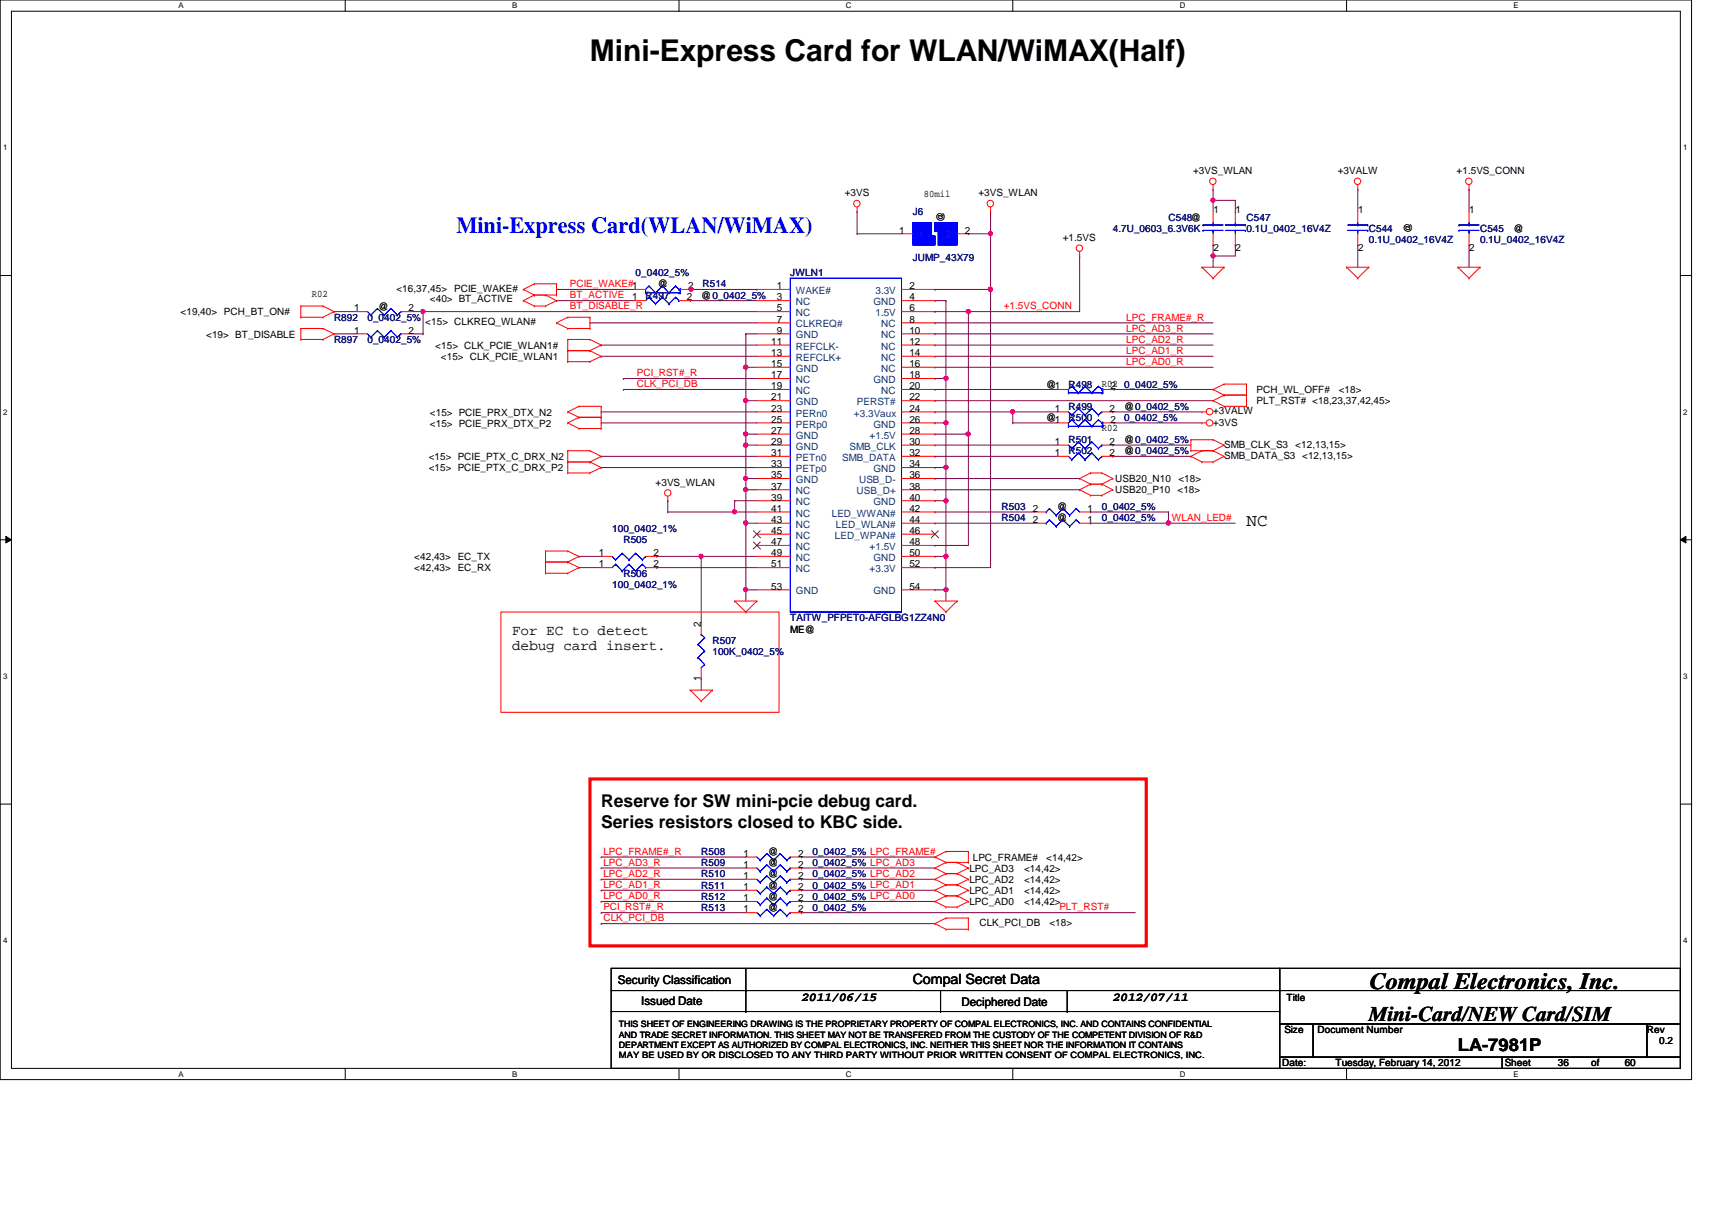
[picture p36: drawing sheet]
<svg xmlns="http://www.w3.org/2000/svg" width="297mm" height="210mm" viewBox="0 0 297 210" stroke-linecap="round" stroke-linejoin="round" font-family="sans-serif">
<defs><g id="words">
<text font-size="5.2" x="102.4" y="10.6">Mini-Express Card for WLAN/WiMAX(Half)</text>
<text font-size="4" fill="#00f" x="79.2" y="40.4">Mini-Express Card(WLAN/WiMAX)</text>
<text font-size="4" x="237.7" y="171.6">Compal Electronics, Inc.</text>
<text font-size="3.6" x="237.5" y="177">Mini-Card/NEW Card/SIM</text>
<g font-size="3">
<text x="216.3" y="91.2">NC</text>
<text x="104.3" y="139.9">Reserve for SW mini-pcie debug card.</text>
<text x="104.3" y="143.6">Series resistors closed to KBC side.</text>
<text x="252.9" y="182.4">LA-7981P</text>
</g>
<g font-size="2.5">
<text x="88.9" y="110.1">For EC to detect</text>
<text x="88.9" y="112.8">debug card insert.</text>
<text x="158.4" y="170.8">Compal Secret Data</text>
</g>
<g font-size="2.1">
<text x="107.2" y="170.6">Security Classification</text>
<text x="139.1" y="173.6">2011/06/15</text>
<text x="193.1" y="173.6">2012/07/11</text>
<text x="111.2" y="174.3">Issued Date</text>
<text x="166.8" y="174.5">Deciphered Date</text>
</g>
<g font-size="1.7">
<text x="146.6" y="34">+3VS</text>
<text x="160.3" y="34.2">80mil</text>
<text x="169.8" y="34">+3VS_WLAN</text>
<text x="207" y="30.2">+3VS_WLAN</text>
<text x="232.1" y="30.2">+3VALW</text>
<text x="252.7" y="30.2">+1.5VS_CONN</text>
<text x="156" y="40.5">1</text>
<text x="163.8" y="38.4" transform="rotate(-90 163.8 38.4)">@</text>
<text x="167.4" y="40.5">2</text>
<text x="184.4" y="41.8">+1.5VS</text>
<text x="210.5" y="36.9">1</text>
<text x="214.4" y="36.9">1</text>
<text x="235.6" y="36.9">1</text>
<text x="244.9" y="40.3" transform="rotate(-90 244.9 40.3)">@</text>
<text x="254.9" y="36.9">1</text>
<text x="262.6" y="40.2">@</text>
<text x="210.5" y="43.5">2</text>
<text x="214.4" y="43.5">2</text>
<text x="235.6" y="43.5">2</text>
<text x="254.9" y="43.5">2</text>
<text x="54.1" y="51.6">R02</text>
<text x="65.7" y="53.8">@</text>
<text x="68.8" y="50.7">&lt;16,37,45&gt;</text>
<text x="74.6" y="52.4">&lt;40&gt; BT_ACTIVE</text>
<text x="78.8" y="50.7">PCIE_WAKE#</text>
<text x="109.7" y="52.1">1</text>
<text x="114.1" y="49.9">@</text>
<text x="119.2" y="52.1">2</text>
<text x="119.4" y="50.2">2</text>
<text x="121.7" y="51.8">@0_0402_5%</text>
<text x="134.8" y="50.2">1</text>
<text x="134.8" y="52.1">3</text>
<text x="157.8" y="50.2">2</text>
<text x="157.8" y="52.1">4</text>
<text x="31.3" y="54.7">&lt;19,40&gt; PCH_BT_ON#</text>
<text x="35.8" y="58.6">&lt;19&gt; BT_DISABLE</text>
<text x="61.4" y="57.9">1</text>
<text x="61.4" y="54">1</text>
<text x="70.9" y="57.9">2</text>
<text x="70.9" y="54">2</text>
<text x="73.8" y="56.4">&lt;15&gt; CLKREQ_WLAN#</text>
<text x="133.8" y="59.8">11</text>
<text x="134.8" y="54">5</text>
<text x="134.8" y="56">7</text>
<text x="134.8" y="57.9">9</text>
<text x="157.8" y="54">6</text>
<text x="157.8" y="56">8</text>
<text x="157.8" y="57.9">10</text>
<text x="157.8" y="59.8">12</text>
<text x="75.5" y="60.5">&lt;15&gt; CLK_PCIE_WLAN1#</text>
<text x="76.5" y="62.4">&lt;15&gt; CLK_PCIE_WLAN1</text>
<text x="133.8" y="61.8">13</text>
<text x="133.8" y="63.7">15</text>
<text x="133.8" y="65.6">17</text>
<text x="157.8" y="61.8">14</text>
<text x="157.8" y="63.7">16</text>
<text x="157.8" y="65.6">18</text>
<text x="133.8" y="67.5">19</text>
<text x="133.8" y="69.5">21</text>
<text x="133.8" y="71.4">23</text>
<text x="157.8" y="67.5">20</text>
<text x="157.8" y="69.5">22</text>
<text x="157.8" y="71.4">24</text>
<text x="181.5" y="67.3">@1</text>
<text x="183" y="71.4">1</text>
<text x="191.2" y="67.1">R02</text>
<text x="192.5" y="71.4">2</text>
<text x="192.7" y="67.5">2</text>
<text x="195" y="71.1">@0_0402_5%</text>
<text x="210.5" y="71.9">+3VALW</text>
<text x="218" y="70.1">PLT_RST# &lt;18,23,37,42,45&gt;</text>
<text x="218" y="68.2">PCH_WL_OFF#</text>
<text x="232.3" y="68.2">&lt;18&gt;</text>
<text x="74.6" y="72.1">&lt;15&gt; PCIE_PRX_DTX_N2</text>
<text x="74.6" y="74">&lt;15&gt; PCIE_PRX_DTX_P2</text>
<text x="133.8" y="73.3">25</text>
<text x="133.8" y="75.3">27</text>
<text x="133.8" y="77.2">29</text>
<text x="157.8" y="73.3">26</text>
<text x="157.8" y="75.3">28</text>
<text x="157.8" y="77.2">30</text>
<text x="181.5" y="73.1">@1</text>
<text x="183" y="77.2">1</text>
<text x="191.2" y="74.8">R02</text>
<text x="192.5" y="77.2">2</text>
<text x="192.7" y="73.3">2</text>
<text x="195" y="76.9">@0_0402_5%</text>
<text x="210.5" y="73.8">+3VS</text>
<text x="212.4" y="77.7">SMB_CLK_S3</text>
<text x="224.7" y="77.7">&lt;12,13,15&gt;</text>
<text x="74.4" y="79.8">&lt;15&gt; PCIE_PTX_C_DRX_N2</text>
<text x="74.4" y="81.7">&lt;15&gt; PCIE_PTX_C_DRX_P2</text>
<text x="133.8" y="79.1">31</text>
<text x="133.8" y="81.1">33</text>
<text x="133.8" y="83">35</text>
<text x="157.8" y="79.1">32</text>
<text x="157.8" y="81.1">34</text>
<text x="157.8" y="83">36</text>
<text x="183" y="79.1">1</text>
<text x="192.5" y="79.1">2</text>
<text x="193.5" y="83.7">USB20_N10</text>
<text x="195" y="78.8">@0_0402_5%</text>
<text x="204.5" y="83.7">&lt;18&gt;</text>
<text x="212.4" y="79.6">SMB_DATA_S3 &lt;12,13,15&gt;</text>
<text x="113.7" y="84.2">+3VS_WLAN</text>
<text x="133.8" y="84.9">37</text>
<text x="133.8" y="86.8">39</text>
<text x="133.8" y="88.8">41</text>
<text x="157.8" y="84.9">38</text>
<text x="157.8" y="86.8">40</text>
<text x="157.8" y="88.8">42</text>
<text x="179.2" y="88.8">2</text>
<text x="183.4" y="88.5">@</text>
<text x="188.7" y="88.8">1</text>
<text x="193.5" y="85.6">USB20_P10</text>
<text x="204.3" y="85.6">&lt;18&gt;</text>
<text x="133.8" y="90.7">43</text>
<text x="133.8" y="92.6">45</text>
<text x="133.8" y="94.6">47</text>
<text x="157.8" y="90.7">44</text>
<text x="157.8" y="92.6">46</text>
<text x="157.8" y="94.6">48</text>
<text x="179.2" y="90.7">2</text>
<text x="183.4" y="90.4">@</text>
<text x="188.7" y="90.7">1</text>
<text x="71.9" y="97.2">&lt;42,43&gt; EC_TX</text>
<text x="71.9" y="99.1">&lt;42,43&gt; EC_RX</text>
<text x="103.9" y="98.4">1</text>
<text x="103.9" y="96.5">1</text>
<text x="113.4" y="98.4">2</text>
<text x="113.4" y="96.5">2</text>
<text x="133.8" y="96.5">49</text>
<text x="133.8" y="98.4">51</text>
<text x="157.8" y="96.5">50</text>
<text x="157.8" y="98.4">52</text>
<text x="133.8" y="102.3">53</text>
<text x="157.8" y="102.3">54</text>
<text x="121.6" y="108.7" transform="rotate(-90 121.6 108.7)">2</text>
<text x="137.1" y="109.7">ME@</text>
<text x="121.6" y="118.2" transform="rotate(-90 121.6 118.2)">1</text>
<text x="129" y="148.6">1</text>
<text x="133.3" y="148.3">@</text>
<text x="138.5" y="148.6">2</text>
<text x="168.8" y="149.3">LPC_FRAME#</text>
<text x="181.5" y="149.3">&lt;14,42&gt;</text>
<text x="129" y="152.5">1</text>
<text x="129" y="154.4">1</text>
<text x="129" y="150.5">1</text>
<text x="133.3" y="152.2">@</text>
<text x="133.3" y="154.1">@</text>
<text x="133.3" y="150.3">@</text>
<text x="138.5" y="152.5">2</text>
<text x="138.5" y="154.4">2</text>
<text x="138.5" y="150.5">2</text>
<text x="168.2" y="153.2">LPC_AD2</text>
<text x="168.2" y="155.1">LPC_AD1</text>
<text x="168.2" y="151.2">LPC_AD3</text>
<text x="177.7" y="153.2">&lt;14,42&gt;</text>
<text x="177.7" y="155.1">&lt;14,42&gt;</text>
<text x="177.7" y="151.2">&lt;14,42&gt;</text>
<text x="129" y="156.3">1</text>
<text x="129" y="158.3">1</text>
<text x="133.3" y="156">@</text>
<text x="133.3" y="158">@</text>
<text x="138.5" y="156.3">2</text>
<text x="138.5" y="158.3">2</text>
<text x="168.2" y="157">LPC_AD0</text>
<text x="169.9" y="160.7">CLK_PCI_DB</text>
<text x="177.7" y="157">&lt;14,42&gt;</text>
<text x="182.1" y="160.7">&lt;18&gt;</text>
<text x="223.2" y="173.6">Title</text>
<text x="222.8" y="179.2">Size</text>
<text x="228.6" y="179.2">Document Number</text>
<text x="285.7" y="179.2">Rev</text>
<text x="222.5" y="185">Date:</text>
<text x="231.7" y="185">Tuesday, February 14, 2012</text>
<text x="261.1" y="185">Sheet</text>
<text x="270.3" y="185">36</text>
<text x="276.1" y="185">of</text>
<text x="281.9" y="185">60</text>
<text x="287.9" y="181.1">0.2</text>
</g>
<g font-size="1.7" fill="#000080">
<text x="158.4" y="37.3">J6</text>
<text x="193.1" y="40.2">4.7U_0603_6.3V6K</text>
<text x="202.7" y="38.3">C548@</text>
<text x="216.3" y="38.3">C547</text>
<text x="216.3" y="40.2">0.1U_0402_16V4Z</text>
<text x="237.5" y="40.2">C544</text>
<text x="256.8" y="40.2">C545</text>
<text x="110.3" y="48">0_0402_5%</text>
<text x="137.1" y="48">JWLN1</text>
<text x="158.4" y="45.3">JUMP_43X79</text>
<text x="237.5" y="42.2">0.1U_0402_16V4Z</text>
<text x="256.8" y="42.2">0.1U_0402_16V4Z</text>
<text x="112" y="51.8">R497</text>
<text x="121.9" y="49.9">R514</text>
<text x="58" y="59.5">R897</text>
<text x="58" y="55.7">R892</text>
<text x="63.8" y="59.5">0_0402_5%</text>
<text x="63.8" y="55.7">0_0402_5%</text>
<text x="185.4" y="67.3">R498</text>
<text x="185.4" y="71.1">R499</text>
<text x="195" y="67.3">0_0402_5%</text>
<text x="185.4" y="73.1">R500</text>
<text x="185.4" y="76.9">R501</text>
<text x="195" y="73.1">0_0402_5%</text>
<text x="185.4" y="78.8">R502</text>
<text x="173.8" y="88.5">R503</text>
<text x="191.2" y="88.5">0_0402_5%</text>
<text x="106.2" y="92.4">100_0402_1%</text>
<text x="108.2" y="94.3">R505</text>
<text x="173.8" y="90.4">R504</text>
<text x="191.2" y="90.4">0_0402_5%</text>
<text x="108.2" y="100.1">R506</text>
<text x="106.2" y="102">100_0402_1%</text>
<text x="137.1" y="107.8">TAITW_PFPET0-AFGLBG1ZZ4N0</text>
<text x="123.6" y="111.7">R507</text>
<text x="123.6" y="113.6">100K_0402_5%</text>
<text x="121.7" y="148.3">R508</text>
<text x="141" y="148.3">0_0402_5% LPC_FRAME#</text>
<text x="121.7" y="152.2">R510</text>
<text x="121.7" y="154.1">R511</text>
<text x="121.7" y="150.3">R509</text>
<text x="141" y="152.2">0_0402_5% LPC_AD2</text>
<text x="141" y="154.1">0_0402_5% LPC_AD1</text>
<text x="141" y="150.3">0_0402_5% LPC_AD3</text>
<text x="121.7" y="156">R512</text>
<text x="121.7" y="158">R513</text>
<text x="141" y="156">0_0402_5% LPC_AD0</text>
<text x="141" y="158">0_0402_5%</text>
</g>
<g font-size="1.7" fill="#004080">
<text x="159.3" y="41.4">1</text>
<text x="164.1" y="41.4">2</text>
<text x="138.1" y="51">WAKE#</text>
<text x="138.1" y="53">NC</text>
<text x="151.6" y="53">GND</text>
<text x="151.9" y="51">3.3V</text>
<text x="138.1" y="54.9">NC</text>
<text x="138.1" y="56.8">CLKREQ#</text>
<text x="138.1" y="58.7">GND</text>
<text x="151.9" y="54.9">1.5V</text>
<text x="152.9" y="56.8">NC</text>
<text x="152.9" y="58.7">NC</text>
<text x="138.1" y="60.7">REFCLK-</text>
<text x="138.1" y="62.6">REFCLK+</text>
<text x="138.1" y="64.5">GND</text>
<text x="152.9" y="60.7">NC</text>
<text x="152.9" y="62.6">NC</text>
<text x="152.9" y="64.5">NC</text>
<text x="138.1" y="66.5">NC</text>
<text x="138.1" y="68.4">NC</text>
<text x="138.1" y="70.3">GND</text>
<text x="148.7" y="70.3">PERST#</text>
<text x="151.6" y="66.5">GND</text>
<text x="152.9" y="68.4">NC</text>
<text x="138.1" y="72.3">PERn0</text>
<text x="138.1" y="74.2">PERp0</text>
<text x="138.1" y="76.1">GND</text>
<text x="148.2" y="72.3">+3.3Vaux</text>
<text x="150.9" y="76.1">+1.5V</text>
<text x="151.6" y="74.2">GND</text>
<text x="138.1" y="78">GND</text>
<text x="138.1" y="80">PETn0</text>
<text x="138.1" y="81.9">PETp0</text>
<text x="138.1" y="83.8">GND</text>
<text x="146.1" y="80">SMB_DATA</text>
<text x="147.4" y="78">SMB_CLK</text>
<text x="149.1" y="83.8">USB_D-</text>
<text x="151.6" y="81.9">GND</text>
<text x="138.1" y="85.8">NC</text>
<text x="138.1" y="87.7">NC</text>
<text x="138.1" y="89.6">NC</text>
<text x="144.3" y="89.6">LED_WWAN#</text>
<text x="148.6" y="85.8">USB_D+</text>
<text x="151.6" y="87.7">GND</text>
<text x="138.1" y="91.6">NC</text>
<text x="138.1" y="93.5">NC</text>
<text x="138.1" y="95.4">NC</text>
<text x="144.9" y="93.5">LED_WPAN#</text>
<text x="145" y="91.6">LED_WLAN#</text>
<text x="150.9" y="95.4">+1.5V</text>
<text x="138.1" y="97.3">NC</text>
<text x="138.1" y="99.3">NC</text>
<text x="150.9" y="99.3">+3.3V</text>
<text x="151.6" y="97.3">GND</text>
<text x="138.1" y="103.1">GND</text>
<text x="151.6" y="103.1">GND</text>
</g>
<g font-size="1.7" fill="#f00">
<text x="98.9" y="51.8">BT_ACTIVE</text>
<text x="98.9" y="49.8">PCIE_WAKE#1</text>
<text x="98.9" y="53.7">BT_DISABLE_R</text>
<text x="174.2" y="53.7">+1.5VS_CONN</text>
<text x="195.4" y="55.6">LPC_FRAME#_R</text>
<text x="195.4" y="57.5">LPC_AD3_R</text>
<text x="195.4" y="59.5">LPC_AD2_R</text>
<text x="110.5" y="65.3">PCI_RST#_R</text>
<text x="195.4" y="61.4">LPC_AD1_R</text>
<text x="195.4" y="63.3">LPC_AD0_R</text>
<text x="110.5" y="67.2">CLK_PCI_DB</text>
<text x="203.3" y="90.4">WLAN_LED#</text>
<text x="104.7" y="148.3">LPC_FRAME#_R</text>
<text x="104.7" y="150.2">LPC_AD3_R</text>
<text x="104.7" y="152.1">LPC_AD2_R</text>
<text x="104.7" y="154.1">LPC_AD1_R</text>
<text x="104.7" y="156">LPC_AD0_R</text>
<text x="104.7" y="159.9">CLK_PCI_DB</text>
<text x="104.7" y="157.9">PCI_RST#_R</text>
<text x="183.8" y="157.9">PLT_RST#</text>
</g>
<g font-size="1.5">
<text x="107.4" y="178.2">THIS SHEET OF ENGINEERING DRAWING IS THE PROPRIETARY PROPERTY OF COMPAL ELECTRONICS, INC. AND CONTAINS CONFIDENTIAL</text>
<text x="107.4" y="180">AND TRADE SECRET INFORMATION. THIS SHEET MAY NOT BE TRANSFERED FROM THE CUSTODY OF THE COMPETENT DIVISION OF R&amp;D</text>
<text x="107.4" y="181.8">DEPARTMENT EXCEPT AS AUTHORIZED BY COMPAL ELECTRONICS, INC. NEITHER THIS SHEET NOR THE INFORMATION IT CONTAINS</text>
<text x="107.4" y="183.6">MAY BE USED BY OR DISCLOSED TO ANY THIRD PARTY WITHOUT PRIOR WRITTEN CONSENT OF COMPAL ELECTRONICS, INC.</text>
</g>
<g font-size="1.4">
<text x="30.9" y="1.4">A</text>
<text x="88.9" y="1.4">B</text>
<text x="146.8" y="1.4">C</text>
<text x="204.7" y="1.4">D</text>
<text x="262.6" y="1.4">E</text>
<text x=".5" y="26.1">1</text>
<text x="292.1" y="26.1">1</text>
<text x=".5" y="71.9">2</text>
<text x="292.1" y="71.9">2</text>
<text x=".5" y="117.8">3</text>
<text x="292.1" y="117.8">3</text>
<text x=".5" y="163.6">4</text>
<text x="292.1" y="163.6">4</text>
<text x="30.9" y="186.8">A</text>
<text x="88.9" y="186.8">B</text>
<text x="146.8" y="186.8">C</text>
<text x="204.7" y="186.8">D</text>
<text x="262.6" y="186.8">E</text>
</g>
</g></defs>
<path d="M0 0h293.5v187.3h-293.5zM2 1.9h289.5v183.4h-289.5z" fill="none" stroke="#000" stroke-width=".17"/>
<g fill="#fff">
<path d="M30.9 .2h.9v1.5h-.9z"/>
<path d="M30.9 185.5h.9v1.6h-.9z"/>
</g>
<path d="M59.9 0v1.9M59.9 185.3v2" fill="none" stroke="#000" stroke-width=".17"/>
<g fill="#fff">
<path d="M88.9 .2h.8v1.5h-.8z"/>
<path d="M88.9 185.5h.8v1.6h-.8z"/>
</g>
<path d="M117.8 0v1.9M117.8 185.3v2" fill="none" stroke="#000" stroke-width=".17"/>
<g fill="#fff">
<path d="M146.8 .2h.9v1.5h-.9z"/>
<path d="M146.8 185.5h.9v1.6h-.9z"/>
</g>
<path d="M175.7 0v1.9M175.7 185.3v2" fill="none" stroke="#000" stroke-width=".17"/>
<g fill="#fff">
<path d="M204.7 .2h1v1.5h-1z"/>
<path d="M204.7 185.5h1v1.6h-1z"/>
</g>
<path d="M233.6 0v1.9M233.6 185.3v2" fill="none" stroke="#000" stroke-width=".17"/>
<g fill="#fff">
<path d="M262.6 .2h.9v1.5h-.9z"/>
<path d="M262.6 185.5h.9v1.6h-.9z"/>
<path d="M.5 24.8h.8v1.6h-.8z"/>
<path d="M292.1 24.8h.7v1.6h-.7z"/>
<path d="M.5 70.7h.8v1.5h-.8z"/>
<path d="M292.1 70.7h.7v1.5h-.7z"/>
</g>
<path d="M0 47.8h2M291.5 47.8h2" fill="none" stroke="#000" stroke-width=".17"/>
<g fill="#fff">
<path d="M.5 116.5h.8v1.6h-.8z"/>
<path d="M292.1 116.5h.7v1.6h-.7z"/>
</g>
<path d="M0 93.6h2M1 93l1 .6-1 .6zM291.5 93.6l1-.6v1.2zM291.5 93.6h2" fill="none" stroke="#000" stroke-width=".17"/>
<path d="M1 93l1 .6-1 .6zM291.5 93.6l1-.6v1.2z" fill="#000"/>
<g fill="#fff">
<path d="M.5 162.4h.8v1.5h-.8z"/>
<path d="M292.1 162.4h.7v1.5h-.7z"/>
</g>
<path d="M0 139.5h2M291.5 139.5h2" fill="none" stroke="#000" stroke-width=".17"/>
<path d="M171.9 36.7h.1M171.9 36.7v3.9M104.3 71.5h.1M104.3 73.4h.1M104.3 71.5h27M104.3 73.4h27M121.7 96.5h.1M121.7 96.5h9.6" fill="none" stroke="#800040" stroke-width=".17"/>
<circle cx="121.6" cy="96.5" r=".38" fill="#f0f"/>
<circle cx="121.6" cy="96.5" r=".38" fill="none" stroke="#f0f" stroke-width=".17"/>
<g fill="none" stroke="#800040" stroke-width=".17">
<path d="M162.2 56h.1M162.2 57.9h.1M162.2 59.9h.1M162.2 56h48.3M162.2 57.9h48.3M162.2 59.9h48.3M108.2 65.7h.1M108.2 67.6h.1M108.2 65.7h23.1M108.2 67.6h23.1M162.2 61.8h.1M162.2 63.7h.1"/>
<path d="M162.2 61.8h48.3M162.2 63.7h48.3M100.5 96.5h.1M100.5 96.5h3.8M114 98.5h.1M114 98.5h17.3M129.4 90.8h.1M129.4 85h.1M129.4 90.8h1.9M129.4 85v5.8M162.2 90.8h.1M162.2 90.8h17.4"/>
</g>
<circle cx="129.4" cy="84.9" r=".37" fill="#f0f"/>
<circle cx="129.4" cy="84.9" r=".37" fill="none" stroke="#f0f" stroke-width=".17"/>
<path d="M102.4 56h.1M102.4 56h28.9M104.3 59.9h.1M104.3 59.9h27M104.3 61.8h.1M104.3 61.8h27M129.4 102.3h.1M129.4 102.3v2" fill="none" stroke="#800040" stroke-width=".17"/>
<circle cx="129.4" cy="102.3" r=".37" fill="#f0f"/>
<circle cx="129.4" cy="102.3" r=".37" fill="none" stroke="#f0f" stroke-width=".17"/>
<path d="M96.6 52.2h.1M96.6 50.2h.1M96.6 52.2h13.5M96.6 50.2h13.5M129.4 57.9h.1M129.4 57.9v11.6M129.4 57.9h1.9M129.4 63.7h.1M129.4 63.7h1.9" fill="none" stroke="#800040" stroke-width=".17"/>
<circle cx="129.4" cy="63.7" r=".37" fill="#f0f"/>
<circle cx="129.4" cy="63.7" r=".37" fill="none" stroke="#f0f" stroke-width=".17"/>
<path d="M129.4 69.5h.1M129.4 69.5h1.9M129.4 90.8h.1M129.4 90.8v11.5" fill="none" stroke="#800040" stroke-width=".17"/>
<circle cx="129.4" cy="90.7" r=".38" fill="#f0f"/>
<circle cx="129.4" cy="90.7" r=".38" fill="none" stroke="#f0f" stroke-width=".17"/>
<path d="M129.4 77.2h.1M129.4 77.2v5.8" fill="none" stroke="#800040" stroke-width=".17"/>
<circle cx="129.4" cy="83" r=".37" fill="#f0f"/>
<circle cx="129.4" cy="83" r=".37" fill="none" stroke="#f0f" stroke-width=".17"/>
<circle cx="129.4" cy="77.2" r=".38" fill="#f0f"/>
<circle cx="129.4" cy="77.2" r=".38" fill="none" stroke="#f0f" stroke-width=".17"/>
<path d="M129.4 69.5h.1M129.4 69.5v5.8" fill="none" stroke="#800040" stroke-width=".17"/>
<circle cx="129.4" cy="69.5" r=".37" fill="#f0f"/>
<circle cx="129.4" cy="69.5" r=".37" fill="none" stroke="#f0f" stroke-width=".17"/>
<path d="M129.4 75.3h.1M129.4 75.3v1.9" fill="none" stroke="#800040" stroke-width=".17"/>
<circle cx="129.4" cy="75.3" r=".37" fill="#f0f"/>
<circle cx="129.4" cy="75.3" r=".37" fill="none" stroke="#f0f" stroke-width=".17"/>
<path d="M119.8 52.2h.1M119.8 52.2h11.5M129.4 75.3h.1M129.4 77.2h.1M129.4 75.3h1.9M129.4 77.2h1.9M202.7 90.8h.1M202.7 90.8h11.6M129.4 102.3h.1M129.4 102.3h1.9" fill="none" stroke="#800040" stroke-width=".17"/>
<circle cx="202.7" cy="90.7" r=".38" fill="#f0f"/>
<circle cx="202.7" cy="90.7" r=".38" fill="none" stroke="#f0f" stroke-width=".17"/>
<path d="M235.6 32.9h.1M235.6 32.9v3.8M162.2 50.2h.1M168 54.1h.1M168 54.1h19.3M171.9 40.6h.1M171.9 40.6v9.6h-9.7M127.5 88.8h.1M127.5 86.9h.1M127.5 88.8h3.8M127.5 86.9v1.9" fill="none" stroke="#800040" stroke-width=".17"/>
<circle cx="171.8" cy="50.2" r=".37" fill="#f0f"/>
<circle cx="171.8" cy="50.2" r=".37" fill="none" stroke="#f0f" stroke-width=".17"/>
<circle cx="171.8" cy="40.5" r=".37" fill="#f0f"/>
<circle cx="171.8" cy="40.5" r=".37" fill="none" stroke="#f0f" stroke-width=".17"/>
<path d="M171.9 50.2h.1M171.9 50.2v48.3M187.3 44.4h.1M187.3 44.4v9.7" fill="none" stroke="#800040" stroke-width=".17"/>
<circle cx="171.8" cy="50.2" r=".37" fill="#f0f"/>
<circle cx="171.8" cy="50.2" r=".37" fill="none" stroke="#f0f" stroke-width=".17"/>
<path d="M175.7 71.5h.1M175.7 71.5h7.7M193.1 71.5h.1M193.1 71.5h15.4" fill="none" stroke="#800040" stroke-width=".17"/>
<circle cx="175.7" cy="71.4" r=".38" fill="#f0f"/>
<circle cx="175.7" cy="71.4" r=".38" fill="none" stroke="#f0f" stroke-width=".17"/>
<g fill="none" stroke="#800040" stroke-width=".17">
<path d="M164.1 52.2h.1M164.1 52.2v13.5M162.2 67.6h.1M162.2 69.5h.1M162.2 77.2h.1M162.2 73.4h.1M162.2 67.6h21.2M162.2 69.5h48.3M162.2 77.2h21.2M162.2 73.4h1.9M162.2 83h.1M162.2 85h.1"/>
<path d="M162.2 83h25.1M162.2 85h25.1M164.1 102.3h.1M164.1 102.3v2"/>
</g>
<circle cx="164.1" cy="73.3" r=".37" fill="#f0f"/>
<circle cx="164.1" cy="73.3" r=".37" fill="none" stroke="#f0f" stroke-width=".17"/>
<path d="M168 54.1h.1M168 54.1v21.2h-5.8M162.2 65.7h.1M162.2 75.3h.1M162.2 65.7h1.9" fill="none" stroke="#800040" stroke-width=".17"/>
<circle cx="168" cy="75.3" r=".37" fill="#f0f"/>
<circle cx="168" cy="75.3" r=".37" fill="none" stroke="#f0f" stroke-width=".17"/>
<path d="M162.2 54.1h.1M162.2 54.1h5.8" fill="none" stroke="#800040" stroke-width=".17"/>
<circle cx="168" cy="54" r=".37" fill="#f0f"/>
<circle cx="168" cy="54" r=".37" fill="none" stroke="#f0f" stroke-width=".17"/>
<path d="M168 75.3h.1M168 75.3v19.3h-5.8M162.2 94.6h.1M162.2 81.1h.1M162.2 96.5h.1M162.2 81.1h1.9M162.2 96.5h1.9" fill="none" stroke="#800040" stroke-width=".17"/>
<circle cx="164.1" cy="96.5" r=".38" fill="#f0f"/>
<circle cx="164.1" cy="96.5" r=".38" fill="none" stroke="#f0f" stroke-width=".17"/>
<path d="M162.2 52.2h.1M162.2 52.2h1.9M164.1 73.4h.1M164.1 73.4v7.7M193.3 73.4h.1M193.3 73.4h15.2M115.9 88.8h.1M115.9 88.8h11.6M162.2 86.9h.1M162.2 98.5h.1M162.2 86.9h1.9M162.2 98.5h9.7" fill="none" stroke="#800040" stroke-width=".17"/>
<circle cx="127.4" cy="88.8" r=".37" fill="#f0f"/>
<circle cx="127.4" cy="88.8" r=".37" fill="none" stroke="#f0f" stroke-width=".17"/>
<g fill="none" stroke="#800040" stroke-width=".17">
<path d="M162.2 79.2h.1M162.2 79.2h21.2M193.1 79.2h.1M193.1 77.2h.1M193.1 79.2h13.5M193.1 77.2h13.5M115.9 86.9h.1M115.9 86.9v1.9M127.5 86.9h.1M127.5 86.9h3.8M129.4 83h.1M129.4 83h1.9"/>
<path d="M164.1 81.1h.1M164.1 81.1v5.8"/>
</g>
<circle cx="164.1" cy="86.9" r=".38" fill="#f0f"/>
<circle cx="164.1" cy="86.9" r=".38" fill="none" stroke="#f0f" stroke-width=".17"/>
<circle cx="164.1" cy="81.1" r=".38" fill="#f0f"/>
<circle cx="164.1" cy="81.1" r=".38" fill="none" stroke="#f0f" stroke-width=".17"/>
<path d="M162.2 102.3h.1M162.2 102.3h1.9" fill="none" stroke="#800040" stroke-width=".17"/>
<circle cx="164.1" cy="102.3" r=".37" fill="#f0f"/>
<circle cx="164.1" cy="102.3" r=".37" fill="none" stroke="#f0f" stroke-width=".17"/>
<path d="M164.1 65.7h.1M164.1 65.7v7.7" fill="none" stroke="#800040" stroke-width=".17"/>
<circle cx="164.1" cy="65.6" r=".37" fill="#f0f"/>
<circle cx="164.1" cy="65.6" r=".37" fill="none" stroke="#f0f" stroke-width=".17"/>
<g fill="none" stroke="#800040" stroke-width=".17">
<path d="M148.7 36.7h.1M148.7 36.7v3.9M254.9 32.9h.1M254.9 32.9v3.8M119.8 50.2h.1M119.9 50.2h.1M148.7 40.6h.1M148.7 40.6h7.7M168 40.6h.1M168 40.6h3.9M235.6 42.5h.1M235.6 42.5v3.9"/>
<path d="M254.9 42.5h.1M254.9 42.5v3.9M104.3 79.2h.1M104.3 79.2h27M162.2 71.5h.1M162.2 71.5h13.5M175.7 73.4h.1M175.7 71.5h.1M175.7 73.4h7.7M175.7 71.5v1.9M193.3 67.6h.1M193.3 67.6h17.2"/>
<path d="M100.5 98.5h.1M100.5 98.5h3.8M104.3 81.1h.1M104.3 81.1h27M114 96.5h.1M114 96.5h7.7M121.7 96.5h.1M121.7 96.5v11.6M129.4 83h.1M129.4 85h.1M129.4 83v2M129.4 85h1.9"/>
<path d="M162.2 88.8h.1M162.2 88.8h17.4M164.1 96.5h.1M164.1 86.9h.1M164.1 86.9v15.4M189.2 88.8h.1M189.2 90.8h.1M189.2 88.8h13.5M202.7 88.8h.1M202.7 88.8v2h-13.5M121.7 117.8h.1M121.7 117.8v1.9"/>
<path d="M104.3 148.7h.1M104.3 150.6h.1M104.3 152.5h.1M104.3 154.4h.1M104.3 156.4h.1M104.3 158.3h.1M104.3 148.7h25.1M104.3 150.6h25.1M104.3 152.5h25.1M104.3 154.4h25.1M104.3 156.4h25.1M104.3 158.3h25.1"/>
<path d="M139.1 148.7h.1M139.1 150.6h.1M139.1 152.5h.1M139.1 154.4h.1M139.1 156.4h.1M139.1 158.3h.1M139.1 148.7h23.1M139.1 150.6h23.1M139.1 152.5h23.1M139.1 154.4h23.1M139.1 156.4h23.1M139.1 158.3h57.9"/>
<path d="M104.3 160.2h.1M104.3 160.2h57.9"/>
</g>
<circle cx="119.9" cy="50.2" r=".37" fill="#f0f"/>
<circle cx="119.9" cy="50.2" r=".37" fill="none" stroke="#f0f" stroke-width=".17"/>
<path d="M210.5 44.4h.1M210.5 44.4v2" fill="none" stroke="#800040" stroke-width=".17"/>
<circle cx="210.4" cy="44.4" r=".37" fill="#f0f"/>
<circle cx="210.4" cy="44.4" r=".37" fill="none" stroke="#f0f" stroke-width=".17"/>
<path d="M210.5 34.8h.1M210.5 34.8h3.8" fill="none" stroke="#800040" stroke-width=".17"/>
<circle cx="210.4" cy="34.7" r=".37" fill="#f0f"/>
<circle cx="210.4" cy="34.7" r=".37" fill="none" stroke="#f0f" stroke-width=".17"/>
<g fill="none" stroke="#800040" stroke-width=".17">
<path d="M210.5 34.8h.1M210.5 32.9h.1M210.5 32.9v3.8M214.3 36.7h.1M214.3 34.8v1.9M58 54.1h.1M58 57.9h.1M58 54.1h3.8M58 57.9h3.8M71.5 54.1h1.9M73.4 54.1h.1M210.5 44.4h.1"/>
<path d="M210.5 42.5h.1M210.5 42.5v1.9M214.3 42.5h.1M214.3 42.5v1.9h-3.8"/>
</g>
<circle cx="73.4" cy="54" r=".37" fill="#f0f"/>
<circle cx="73.4" cy="54" r=".37" fill="none" stroke="#f0f" stroke-width=".17"/>
<path d="M71.5 57.9h1.9M73.4 54.1h.1M73.4 57.9h.1M73.4 54.1h57.9M73.4 54.1v3.8M119.9 50.2h11.4M131.3 50.2h.1" fill="none" stroke="#800040" stroke-width=".17"/>
<g fill="none" stroke="#f00" stroke-width=".17">
<path d="M148.7 36.7h.1M148.7 35.9v.8M171.9 36.7h.1M171.9 35.9v.8M210.5 32.9h.1M210.5 32v.9M214.3 36.7v1.9M235.6 32.9h.1M235.6 32v.9M254.9 32.9h.1M254.9 32v.9M52.2 58.9h.1"/>
<path d="M52.2 57h.1M52.2 55h.1M52.2 53.1h.1M52.2 57h3.8M52.2 55h3.8M52.2 53.1h3.8M52.2 58.9h3.8M52.2 53.1v1.9M52.2 57v1.9M56 57h.1M56 58.9h.1M56 53.1h.1"/>
<path d="M56 55h.1M56 57l2 .9M56 53.1l2 1M58 57.9h.1M58 54.1h.1M58 57.9l-2 1M58 54.1l-2 .9M61.8 57.9h2M69.6 57.9h1.9M90.8 50.2h.1M90.8 52.2h.1M90.8 50.2l1.9 1"/>
<path d="M90.8 52.2l1.9 .9M92.7 51.2h.1M92.7 49.2h.1M92.7 53.1h.1M92.7 51.2h3.9M92.7 49.2l-1.9 1M92.7 49.2h3.9M92.7 53.1h2M92.7 51.2l-1.9 1M94.7 53.1h.1M94.7 51.2h.1M94.7 51.2l1.9 1"/>
<path d="M96.6 49.2h.1M96.6 51.2h.1M96.6 56h.1M96.6 52.2h.1M96.6 49.2v2M96.6 56l1.9 1M96.6 52.2l-1.9 .9M98.5 57h.1M98.5 55h.1M98.5 58.9h.1M98.5 57h3.9M98.5 55l-1.9 1"/>
<path d="M98.5 55h3.9M98.5 58.9v3.8M98.5 58.9h3.9M102.4 55h.1M102.4 57h.1M102.4 58.9h.1M102.4 58.9l1.9 1M102.4 55v2M104.3 59.9h.1M104.3 59.9l-1.9 .9M187.3 44.4h.1M187.3 43.6v.8"/>
<path d="M208.5 46.4h.1M208.5 46.4h3.9M208.5 46.4l2 1.9M210.5 48.3h.1M212.4 46.4h.1M212.4 46.4l-1.9 1.9M214.3 40.6v1.9M233.6 46.4h.1M233.6 46.4h3.9M233.6 46.4l2 1.9M235.6 48.3h.1M237.5 46.4h.1"/>
<path d="M237.5 46.4l-1.9 1.9M252.9 46.4h.1M252.9 46.4h3.9M252.9 46.4l2 1.9M254.9 48.3h.1M256.8 46.4h.1M256.8 46.4l-1.9 1.9M98.5 78.2h.1M98.5 71.5h.1M98.5 73.4h.1M98.5 60.8h.1M98.5 62.7h.1"/>
<path d="M98.5 78.2h3.9M98.5 78.2v3.8M98.5 71.5l2 .9M98.5 73.4l2 .9M98.5 60.8h3.9M98.5 62.7h3.9M100.5 70.5h.1M100.5 72.4h.1M100.5 74.3h.1M100.5 70.5h3.8M100.5 70.5l-2 1M100.5 72.4h3.8"/>
<path d="M100.5 72.4l-2 1M100.5 74.3h3.8M102.4 78.2h.1M102.4 60.8h.1M102.4 62.7h.1M102.4 78.2l1.9 1M102.4 60.8l1.9 1M104.3 79.2h.1M104.3 70.5h.1M104.3 72.4h.1M104.3 74.3h.1M104.3 61.8h.1"/>
<path d="M104.3 79.2l-1.9 .9M104.3 70.5v3.8M104.3 61.8l-1.9 .9M183.4 73.4h2M183.4 67.6h2M183.4 79.2h2M183.4 77.2h2M191.2 79.2h1.9M191.2 77.2h1.9M191.3 73.4h2M191.3 67.6h2M206.6 76.3h.1"/>
<path d="M206.6 78.2h.1M206.6 79.2h.1M206.6 76.3h3.9M206.6 76.3v1.9M206.6 78.2h3.9M206.6 79.2l1.9 .9M208.5 78.2h.1M208.5 73.4h.1M208.5 71.5h.1M208.5 78.2l-1.9 1M208.5 73.4h.8M208.5 71.5h.8"/>
<path d="M210.5 69.5h.1M210.5 67.6h.1M210.5 76.3h.1M210.5 78.2h.1M210.5 69.5l1.9 1M210.5 67.6l1.9 .9M210.5 76.3l1.9 .9M210.5 78.2l1.9 1M212.4 68.5h.1M212.4 70.5h.1M212.4 66.6h.1M212.4 77.2h.1"/>
<path d="M212.4 79.2h.1M212.4 68.5h3.9M212.4 68.5l-1.9 1M212.4 70.5h3.9M212.4 66.6h3.9M212.4 66.6l-1.9 1M212.4 77.2l-1.9 1M212.4 79.2l-1.9 .9M216.3 70.5h.1M216.3 68.5h.1M216.3 66.6h.1M216.3 66.6v3.9"/>
<path d="M94.7 97.5h.1M94.7 95.6h.1M94.7 99.4h.1M94.7 95.6h3.8M94.7 97.5h3.8M94.7 95.6v3.8M94.7 99.4h3.8M98.5 95.6h.1M98.5 97.5h.1M98.5 99.4h.1M98.5 80.1h.1M98.5 82h.1"/>
<path d="M98.5 82h3.9M98.5 95.6l2 .9M98.5 97.5l2 1M98.5 80.1h3.9M100.5 96.5h.1M100.5 98.5h.1M100.5 96.5l-2 1M100.5 98.5l-2 .9M102.4 80.1h.1M102.4 82h.1M102.4 80.1l1.9 1M104.3 81.1h.1"/>
<path d="M104.3 81.1l-1.9 .9M104.3 98.5h1.9M104.3 96.5h1.9M112 98.5h2M112 96.5h2M115.9 86.9h.1M115.9 86.1v.8M179.6 90.8h1.9M187.3 83h.1M187.3 85h.1M187.3 83l1.9 1M187.3 85l1.9 .9"/>
<path d="M187.3 90.8h1.9M189.2 82h.1M189.2 84h.1M189.2 85.9h.1M189.2 82h2M189.2 82l-1.9 1M189.2 84h2M189.2 84l-1.9 1M189.2 85.9h2M191.2 82h.1M191.2 84h.1M191.2 85.9h.1"/>
<path d="M191.2 82l1.9 1M191.2 84l1.9 1M193.1 83h.1M193.1 85h.1M193.1 83l-1.9 1M193.1 85l-1.9 .9M208.5 80.1h.1M208.5 80.1h2M210.5 80.1h.1M86.9 106.2h48.3v17.4h-48.3zM119.8 119.7h.1M119.8 119.7h3.8"/>
<path d="M119.8 119.7l1.9 1.9M123.6 119.7h.1M123.6 119.7l-1.9 1.9M127.5 104.3h.1M127.5 104.3h3.8M127.5 104.3l1.9 1.9M129.4 106.2h.1M131.3 104.3h.1M131.3 104.3l-1.9 1.9M162.2 104.3h.1M162.2 104.3h3.9M162.2 104.3l1.9 1.9"/>
<path d="M164.1 106.2h.1M166.1 104.3h.1M166.1 104.3l-2 1.9M121.7 121.6h.1M129.4 156.4h1.9M129.4 152.5h1.9M129.4 154.4h1.9M129.4 148.7h1.9M137.1 156.4h2M137.1 152.5h2M137.1 154.4h2M137.1 148.7h2"/>
<path d="M162.2 152.5h.1M162.2 154.4h.1M162.2 150.6h.1M162.2 156.4h.1M162.2 148.7h.1M162.2 152.5l1.9 1M162.2 154.4l1.9 1M162.2 150.6l1.9 1M162.2 156.4l1.9 1M162.2 148.7l1.9 .9M164.1 153.5h.1M164.1 151.6h.1"/>
<path d="M164.1 155.4h.1M164.1 149.6h.1M164.1 157.4h.1M164.1 147.7h.1M164.1 159.3h.1M164.1 153.5h2M164.1 151.6l-1.9 .9M164.1 151.6h2M164.1 155.4h2M164.1 153.5l-1.9 .9M164.1 149.6l-1.9 1M164.1 149.6h3.9"/>
<path d="M164.1 157.4h2M164.1 155.4l-1.9 1M164.1 147.7h3.9M164.1 147.7l-1.9 1M164.1 159.3h3.9M164.1 159.3l-1.9 .9M166.1 153.5h.1M166.1 151.6h.1M166.1 155.4h.1M166.1 149.6h.1M166.1 157.4h.1M166.1 151.6l1.9 .9"/>
<path d="M166.1 153.5l1.9 .9M166.1 149.6l1.9 1M166.1 155.4l1.9 1M168 152.5h.1M168 154.4h.1M168 150.6h.1M168 156.4h.1M168 149.6h.1M168 147.7h.1M168 159.3h.1M168 152.5l-1.9 1M168 154.4l-1.9 1"/>
<path d="M168 150.6l-1.9 1M168 156.4l-1.9 1M168 147.7v1.9M168 159.3v1.9M162.2 160.2h.1M162.2 160.2l1.9 1M164.1 161.2h.1M164.1 161.2h3.9M168 161.2h.1"/>
<circle cx="148.7" cy="35.3" r=".56"/>
<circle cx="171.8" cy="35.3" r=".56"/>
<circle cx="210.4" cy="31.4" r=".56"/>
<circle cx="235.5" cy="31.4" r=".56"/>
<circle cx="254.8" cy="31.4" r=".56"/>
<circle cx="187.3" cy="43" r=".56"/>
<circle cx="209.9" cy="71.4" r=".56"/>
<circle cx="209.9" cy="73.4" r=".56"/>
<circle cx="115.9" cy="85.5" r=".56"/>
</g>
<g fill="none" stroke="#000" stroke-width=".17">
<path d="M106 168h116v3.8h-116zM106 171.8h116v3.7h-116zM106 175.5h116v9.8h-116zM129.4 171.8h.1M129.4 175.5h.1M129.4 168v7.5M163.2 175.5h.1M163.2 171.8v3.7M185.2 175.5h.1M185.2 171.8v3.7M222 168h69.5v3.8h-69.5zM222 171.8h69.5v5.8h-69.5z"/>
<path d="M222 177.6h5.8v5.8h-5.8zM227.8 177.6h57.9v5.8h-57.9zM285.7 177.6h5.8v5.8h-5.8zM222 183.4h38.6v1.9h-38.6zM260.6 183.4h30.9v1.9h-30.9z"/>
</g>
<path d="M102.4 135.1h96.5v29h-96.5z" fill="none" stroke="#f00" stroke-width=".55"/>
<g fill="none" stroke="#00f" stroke-width=".17">
<path d="M212.6 40h3.5M212.6 39h3.5M214.3 39h.1M214.3 40h.1M214.3 38.6v.4M214.3 40v.6M216.1 40h.1M216.1 39h.1M63.8 57.9l.5 .6M64.3 58.5h.1M65.5 57.4h.1M65.5 57.4l-1.2 1.1"/>
<path d="M65.5 57.4l1.2 1.1M66.7 58.5h.1M67.8 57.4h.1M67.8 57.4l-1.1 1.1M67.8 57.4l1.2 1.1M69 58.5h.1M69.6 57.9h.1M69.6 57.9l-.6 .6M185.4 74h.1M185.4 68.2h.1M185.4 74h5.8M185.4 68.2h5.8"/>
<path d="M185.4 79.2l.6 .6M185.4 77.2l.6 .6M186 72.8h.1M186 67h.1M186 79.8h.1M186 77.8h.1M186 72.8l-.6 .6v.6M186 72.8l1.1 1.2M186 67l-.6 .6v.6M186 67l1.1 1.2M187.1 74h.1M187.1 68.2h.1"/>
<path d="M187.1 78.6h.1M187.1 76.7h.1M187.1 78.6l-1.1 1.2M187.1 78.6l1.2 1.2M187.1 76.7l-1.1 1.1M187.1 76.7l1.2 1.1M188.3 72.8h.1M188.3 67h.1M188.3 79.8h.1M188.3 77.8h.1M188.3 72.8l-1.2 1.2M188.3 72.8l1.1 1.2"/>
<path d="M188.3 67l-1.2 1.2M188.3 67l1.1 1.2M189.4 74h.1M189.4 68.2h.1M189.4 78.6h.1M189.4 76.7h.1M189.4 78.6l-1.1 1.2M189.4 78.6l1.2 1.2M189.4 76.7l-1.1 1.1M189.4 76.7l1.2 1.1M190.6 72.8h.1M190.6 67h.1"/>
<path d="M190.6 79.8h.1M190.6 77.8h.1M190.6 72.8l-1.2 1.2M190.6 72.8l.6 .6M190.6 67l-1.2 1.2M190.6 67l.6 .6M191.2 73.4h.1M191.2 74h.1M191.2 67.6h.1M191.2 68.2h.1M191.2 79.2h.1M191.2 77.2h.1"/>
<path d="M191.2 79.2l-.6 .6M191.2 77.2l-.6 .6M191.3 74h.1M191.3 68.2h.1M191.3 67.4v.8M191.3 73.2v.8M106.2 96.5l.6 .6M106.8 97.9h.1M106.8 97.1h.1M106.8 97.9l-.6 .6M106.8 97.9l1.1 1.2M107.9 99.1h.1"/>
<path d="M107.9 96h.1M107.9 96l-1.1 1.1M107.9 96l1.2 1.1M109.1 97.9h.1M109.1 97.1h.1M109.1 97.9l-1.2 1.2M109.1 97.9l1.2 1.2M110.3 99.1h.1M110.3 96h.1M110.3 96l-1.2 1.1M110.3 96l1.2 1.1M111.5 97.9h.1"/>
<path d="M111.5 97.1h.1M111.5 97.9l-1.2 1.2M111.5 97.9l.5 .6M112 98.5h.1M112 96.5h.1M112 96.5l-.5 .6M181.5 90.8h.1M182.1 90.2h.1M182.1 90.2l1.2 1.1M182.1 90.2l-.6 .6M183.3 91.3h.1M184.4 90.2h.1"/>
<path d="M184.4 90.2l1.2 1.1M184.4 90.2l-1.1 1.1M185.6 91.3h.1M186.7 90.2h.1M186.7 90.2l.6 .6M186.7 90.2l-1.1 1.1M131.3 156.4l.6 .6M131.3 152.5l.6 .6M131.3 154.4l.6 .6M131.3 148.7l.6 .5M131.9 157h.1M131.9 153.1h.1"/>
<path d="M131.9 155h.1M131.9 149.2h.1M133.1 155.8h.1M133.1 151.9h.1M133.1 153.9h.1M133.1 148.1h.1M133.1 155.8l-1.2 1.2M133.1 155.8l1.1 1.2M133.1 151.9l-1.2 1.2M133.1 151.9l1.1 1.2M133.1 153.9l-1.2 1.1M133.1 153.9l1.1 1.1"/>
<path d="M133.1 148.1l-1.2 1.1M133.1 148.1l1.1 1.1M134.2 157h.1M134.2 153.1h.1M134.2 155h.1M134.2 149.2h.1M135.4 155.8h.1M135.4 151.9h.1M135.4 153.9h.1M135.4 148.1h.1M135.4 155.8l-1.2 1.2M135.4 155.8l1.1 1.2"/>
<path d="M135.4 151.9l-1.2 1.2M135.4 151.9l1.1 1.2M135.4 153.9l-1.2 1.1M135.4 153.9l1.1 1.1M135.4 148.1l-1.2 1.1M135.4 148.1l1.1 1.1M136.5 157h.1M136.5 153.1h.1M136.5 155h.1M136.5 149.2h.1M137.1 156.4h.1M137.1 152.5h.1"/>
<path d="M137.1 154.4h.1M137.1 148.7h.1M137.1 156.4l-.6 .6M137.1 152.5l-.6 .6M137.1 154.4l-.6 .6M137.1 148.7l-.6 .5"/>
</g>
<path d="M158.4 38.6h1.9v3.9h-1.9z" fill-rule="evenodd" fill="#00f"/>
<path d="M158.4 38.6h1.9v3.9h-1.9z" fill="none" stroke="#00f" stroke-width=".17"/>
<path d="M160.3 38.6h1.3v3.9h-1.3z" fill-rule="evenodd" fill="#00f"/>
<path d="M160.3 38.6h1.3v3.9h-1.3z" fill="none" stroke="#00f" stroke-width=".17"/>
<path d="M161.6 40.9h.6v1.6h-.6z" fill-rule="evenodd" fill="#00f"/>
<path d="M161.6 40.9h.6v1.6h-.6z" fill="none" stroke="#00f" stroke-width=".17"/>
<path d="M162.2 38.6h.6v1.6h-.6z" fill-rule="evenodd" fill="#00f"/>
<path d="M162.2 38.6h.6v1.6h-.6z" fill="none" stroke="#00f" stroke-width=".17"/>
<path d="M162.8 38.6h1.3v3.9h-1.3z" fill-rule="evenodd" fill="#00f"/>
<path d="M162.8 38.6h1.3v3.9h-1.3z" fill="none" stroke="#00f" stroke-width=".17"/>
<path d="M164.1 38.6h2v3.9h-2z" fill-rule="evenodd" fill="#00f"/>
<path d="M164.1 38.6h2v3.9h-2z" fill="none" stroke="#00f" stroke-width=".17"/>
<path d="M158.4 38.6h1.9v3.9h-1.9z" fill-rule="evenodd" fill="#00f"/>
<path d="M158.4 38.6h1.9v3.9h-1.9z" fill="none" stroke="#00f" stroke-width=".17"/>
<path d="M160.3 38.6h1.3v3.9h-1.3z" fill-rule="evenodd" fill="#00f"/>
<path d="M160.3 38.6h1.3v3.9h-1.3z" fill="none" stroke="#00f" stroke-width=".17"/>
<path d="M161.6 40.9h.6v1.6h-.6z" fill-rule="evenodd" fill="#00f"/>
<path d="M161.6 40.9h.6v1.6h-.6z" fill="none" stroke="#00f" stroke-width=".17"/>
<path d="M162.2 38.6h.6v1.6h-.6z" fill-rule="evenodd" fill="#00f"/>
<path d="M162.2 38.6h.6v1.6h-.6z" fill="none" stroke="#00f" stroke-width=".17"/>
<path d="M162.8 38.6h1.3v3.9h-1.3z" fill-rule="evenodd" fill="#00f"/>
<path d="M162.8 38.6h1.3v3.9h-1.3z" fill="none" stroke="#00f" stroke-width=".17"/>
<path d="M164.1 38.6h2v3.9h-2z" fill-rule="evenodd" fill="#00f"/>
<g fill="none" stroke="#00f" stroke-width=".17">
<path d="M164.1 38.6h2v3.9h-2zM208.7 40h.1M208.7 39h.1M208.7 40h3.5M208.7 39h3.5M210.5 39h.1M210.5 40h.1M210.5 38.6v.4M210.5 40v.6M233.8 40h3.5M233.8 39h3.5M235.6 39h.1"/>
<path d="M235.6 40h.1M235.6 38.6v.4M235.6 40v.6M237.3 40h.1M237.3 39h.1M253.1 40h.1M253.1 39h.1M253.1 40h3.5M253.1 39h3.5M254.9 39h.1M254.9 40h.1M254.9 38.6v.4"/>
<path d="M254.9 40v.6M63.8 54.1l.5 .6M64.3 54.7h.1M65.5 53.5h.1M65.5 53.5l-1.2 1.2M65.5 53.5l1.2 1.2M66.7 54.7h.1M67.8 53.5h.1M67.8 53.5l-1.1 1.2M67.8 53.5l1.2 1.2M69 54.7h.1M69.6 54.1h.1"/>
<path d="M69.6 54.1l-.6 .6M112 50.8h.1M112 50.8h5.8M112.6 49.6h.1M112.6 51.6h.1M112.6 49.6l-.6 .6v.6M112.6 49.6l1.1 1.2M112.6 51.6l-.6 .6M112.6 51.6l1.1 1.1M113.7 50.8h.1M113.7 52.7h.1M114.9 49.6h.1"/>
<path d="M114.9 51.6h.1M114.9 49.6l-1.2 1.2M114.9 49.6l1.2 1.2M114.9 51.6l-1.2 1.1M114.9 51.6l1.2 1.1M116.1 50.8h.1M116.1 52.7h.1M117.2 49.6h.1M117.2 51.6h.1M117.2 49.6l-1.1 1.2M117.2 49.6l.6 .6M117.2 51.6l-1.1 1.1"/>
<path d="M117.2 51.6l.6 .6M117.8 50.2h.1M117.8 50.8h.1M117.8 52.2h.1M118 50.8h.1M118 50v.8M137.1 48.3h19.3v57.9h-19.3zM185.4 71.5l.6 .5M186 72h.1M187.1 70.9h.1M187.1 70.9l-1.1 1.1M187.1 70.9l1.2 1.1"/>
<path d="M188.3 72h.1M189.4 70.9h.1M189.4 70.9l-1.1 1.1M189.4 70.9l1.2 1.1M190.6 72h.1M191.2 71.5h.1M191.2 71.5l-.6 .5M181.5 88.8h.1M182.1 88.2h.1M182.1 88.2l1.2 1.2M182.1 88.2l-.6 .6M183.3 89.4h.1"/>
<path d="M184.4 88.2h.1M184.4 88.2l1.2 1.2M184.4 88.2l-1.1 1.2M185.6 89.4h.1M186.7 88.2h.1M186.7 88.2l.6 .6M186.7 88.2l-1.1 1.2M121.1 114.1h.1M121.1 111.8h.1M121.1 114.1l1.2 1.2M121.1 111.8l1.2 1.1M121.7 110.1h.1"/>
<path d="M121.7 110.1l.6 .5M122.3 115.3h.1M122.3 112.9h.1M122.3 110.6h.1M122.3 115.3l-.6 .5M122.3 112.9l-1.2 1.2M122.3 110.6l-1.2 1.2M131.3 158.3l.6 .6M131.3 150.6l.6 .6M131.9 158.9h.1M131.9 151.2h.1M133.1 157.7h.1"/>
<path d="M133.1 150h.1M133.1 157.7l-1.2 1.2M133.1 157.7l1.1 1.2M133.1 150l-1.2 1.2M133.1 150l1.1 1.2M134.2 158.9h.1M134.2 151.2h.1M135.4 157.7h.1M135.4 150h.1M135.4 157.7l-1.2 1.2M135.4 157.7l1.1 1.2M135.4 150l-1.2 1.2"/>
<path d="M135.4 150l1.1 1.2M136.5 158.9h.1M136.5 151.2h.1M137.1 158.3h.1M137.1 150.6h.1M137.1 158.3l-.6 .6M137.1 150.6l-.6 .6"/>
</g>
<g fill="none" stroke="#f00" stroke-width=".17">
<path d="M210.5 36.7v1.9M235.6 36.7v1.9M254.9 36.7v1.9M61.8 54.1h2M69.6 54.1h1.9M110.1 50.2h1.9M110.1 52.2h1.9M117.8 52.2h2M118 50.2h1.9M131.3 54.1h5.8M131.3 50.2h5.8M131.3 52.2h5.8"/>
<path d="M131.3 56h5.8M131.3 57.9h5.8M131.3 59.9h5.8M156.4 40.6h2M156.4 54.1h5.8M156.4 50.2h5.8M156.4 52.2h5.8M156.4 56h5.8M156.4 57.9h5.8M156.4 59.9h5.8M166.1 40.6h1.9M210.5 40.6v1.9"/>
<path d="M235.6 40.6v1.9M254.9 40.6v1.9M131.3 71.5h5.8M131.3 61.8h5.8M131.3 63.7h5.8M131.3 65.7h5.8M131.3 67.6h5.8M131.3 69.5h5.8M131.3 73.4h5.8M131.3 75.3h5.8M131.3 77.2h5.8M131.3 79.2h5.8"/>
<path d="M156.4 71.5h5.8M156.4 61.8h5.8M156.4 63.7h5.8M156.4 65.7h5.8M156.4 67.6h5.8M156.4 69.5h5.8M156.4 73.4h5.8M156.4 75.3h5.8M156.4 77.2h5.8M156.4 79.2h5.8M183.4 71.5h2M191.2 71.5h1.9"/>
<path d="M131.3 88.8h5.8M131.3 81.1h5.8M131.3 83h5.8M131.3 85h5.8M131.3 86.9h5.8M131.3 90.8h5.8M131.3 92.7h5.8M131.3 94.6h5.8M131.3 96.5h5.8M131.3 98.5h5.8M156.4 88.8h5.8M156.4 81.1h5.8"/>
<path d="M156.4 83h5.8M156.4 85h5.8M156.4 86.9h5.8M156.4 90.8h5.8M156.4 92.7h5.8M156.4 94.6h5.8M156.4 96.5h5.8M156.4 98.5h5.8M179.6 88.8h1.9M187.3 88.8h1.9M121.7 108.1v2M121.7 115.8v2"/>
<path d="M131.3 102.3h5.8M156.4 102.3h5.8M129.4 158.3h1.9M129.4 150.6h1.9M137.1 158.3h2M137.1 150.6h2"/>
</g>
<path d="M130.7 92.1l1.2 1.2M130.7 94l1.2 1.2M131.9 92.1l-1.2 1.2M131.9 94l-1.2 1.2M161.6 92.1l1.3 1.2M162.8 92.1l-1.2 1.2" fill="none" stroke="#804000" stroke-width=".17"/>
<circle cx="121.6" cy="96.5" r=".38" fill="#f0f"/>
<circle cx="121.6" cy="96.5" r=".38" fill="none" stroke="#f0f" stroke-width=".17"/>
<circle cx="129.4" cy="84.9" r=".37" fill="#f0f"/>
<circle cx="129.4" cy="84.9" r=".37" fill="none" stroke="#f0f" stroke-width=".17"/>
<circle cx="129.4" cy="102.3" r=".37" fill="#f0f"/>
<circle cx="129.4" cy="102.3" r=".37" fill="none" stroke="#f0f" stroke-width=".17"/>
<circle cx="129.4" cy="63.7" r=".37" fill="#f0f"/>
<circle cx="129.4" cy="63.7" r=".37" fill="none" stroke="#f0f" stroke-width=".17"/>
<circle cx="129.4" cy="90.7" r=".38" fill="#f0f"/>
<circle cx="129.4" cy="90.7" r=".38" fill="none" stroke="#f0f" stroke-width=".17"/>
<circle cx="129.4" cy="83" r=".37" fill="#f0f"/>
<circle cx="129.4" cy="83" r=".37" fill="none" stroke="#f0f" stroke-width=".17"/>
<circle cx="129.4" cy="77.2" r=".38" fill="#f0f"/>
<circle cx="129.4" cy="77.2" r=".38" fill="none" stroke="#f0f" stroke-width=".17"/>
<circle cx="129.4" cy="69.5" r=".37" fill="#f0f"/>
<circle cx="129.4" cy="69.5" r=".37" fill="none" stroke="#f0f" stroke-width=".17"/>
<circle cx="129.4" cy="75.3" r=".37" fill="#f0f"/>
<circle cx="129.4" cy="75.3" r=".37" fill="none" stroke="#f0f" stroke-width=".17"/>
<circle cx="202.7" cy="90.7" r=".38" fill="#f0f"/>
<circle cx="202.7" cy="90.7" r=".38" fill="none" stroke="#f0f" stroke-width=".17"/>
<circle cx="171.8" cy="50.2" r=".37" fill="#f0f"/>
<circle cx="171.8" cy="50.2" r=".37" fill="none" stroke="#f0f" stroke-width=".17"/>
<circle cx="171.8" cy="40.5" r=".37" fill="#f0f"/>
<circle cx="171.8" cy="40.5" r=".37" fill="none" stroke="#f0f" stroke-width=".17"/>
<circle cx="171.8" cy="50.2" r=".37" fill="#f0f"/>
<circle cx="171.8" cy="50.2" r=".37" fill="none" stroke="#f0f" stroke-width=".17"/>
<circle cx="175.7" cy="71.4" r=".38" fill="#f0f"/>
<circle cx="175.7" cy="71.4" r=".38" fill="none" stroke="#f0f" stroke-width=".17"/>
<circle cx="164.1" cy="73.3" r=".37" fill="#f0f"/>
<circle cx="164.1" cy="73.3" r=".37" fill="none" stroke="#f0f" stroke-width=".17"/>
<circle cx="168" cy="75.3" r=".37" fill="#f0f"/>
<circle cx="168" cy="75.3" r=".37" fill="none" stroke="#f0f" stroke-width=".17"/>
<circle cx="168" cy="54" r=".37" fill="#f0f"/>
<circle cx="168" cy="54" r=".37" fill="none" stroke="#f0f" stroke-width=".17"/>
<circle cx="164.1" cy="96.5" r=".38" fill="#f0f"/>
<circle cx="164.1" cy="96.5" r=".38" fill="none" stroke="#f0f" stroke-width=".17"/>
<circle cx="127.4" cy="88.8" r=".37" fill="#f0f"/>
<circle cx="127.4" cy="88.8" r=".37" fill="none" stroke="#f0f" stroke-width=".17"/>
<circle cx="164.1" cy="86.9" r=".38" fill="#f0f"/>
<circle cx="164.1" cy="86.9" r=".38" fill="none" stroke="#f0f" stroke-width=".17"/>
<circle cx="164.1" cy="81.1" r=".38" fill="#f0f"/>
<circle cx="164.1" cy="81.1" r=".38" fill="none" stroke="#f0f" stroke-width=".17"/>
<circle cx="164.1" cy="102.3" r=".37" fill="#f0f"/>
<circle cx="164.1" cy="102.3" r=".37" fill="none" stroke="#f0f" stroke-width=".17"/>
<circle cx="164.1" cy="65.6" r=".37" fill="#f0f"/>
<circle cx="164.1" cy="65.6" r=".37" fill="none" stroke="#f0f" stroke-width=".17"/>
<circle cx="119.9" cy="50.2" r=".37" fill="#f0f"/>
<circle cx="119.9" cy="50.2" r=".37" fill="none" stroke="#f0f" stroke-width=".17"/>
<circle cx="210.4" cy="44.4" r=".37" fill="#f0f"/>
<circle cx="210.4" cy="44.4" r=".37" fill="none" stroke="#f0f" stroke-width=".17"/>
<circle cx="210.4" cy="34.7" r=".37" fill="#f0f"/>
<circle cx="210.4" cy="34.7" r=".37" fill="none" stroke="#f0f" stroke-width=".17"/>
<circle cx="73.4" cy="54" r=".37" fill="#f0f"/>
<circle cx="73.4" cy="54" r=".37" fill="none" stroke="#f0f" stroke-width=".17"/>
<use href="#words"/>
</svg>
